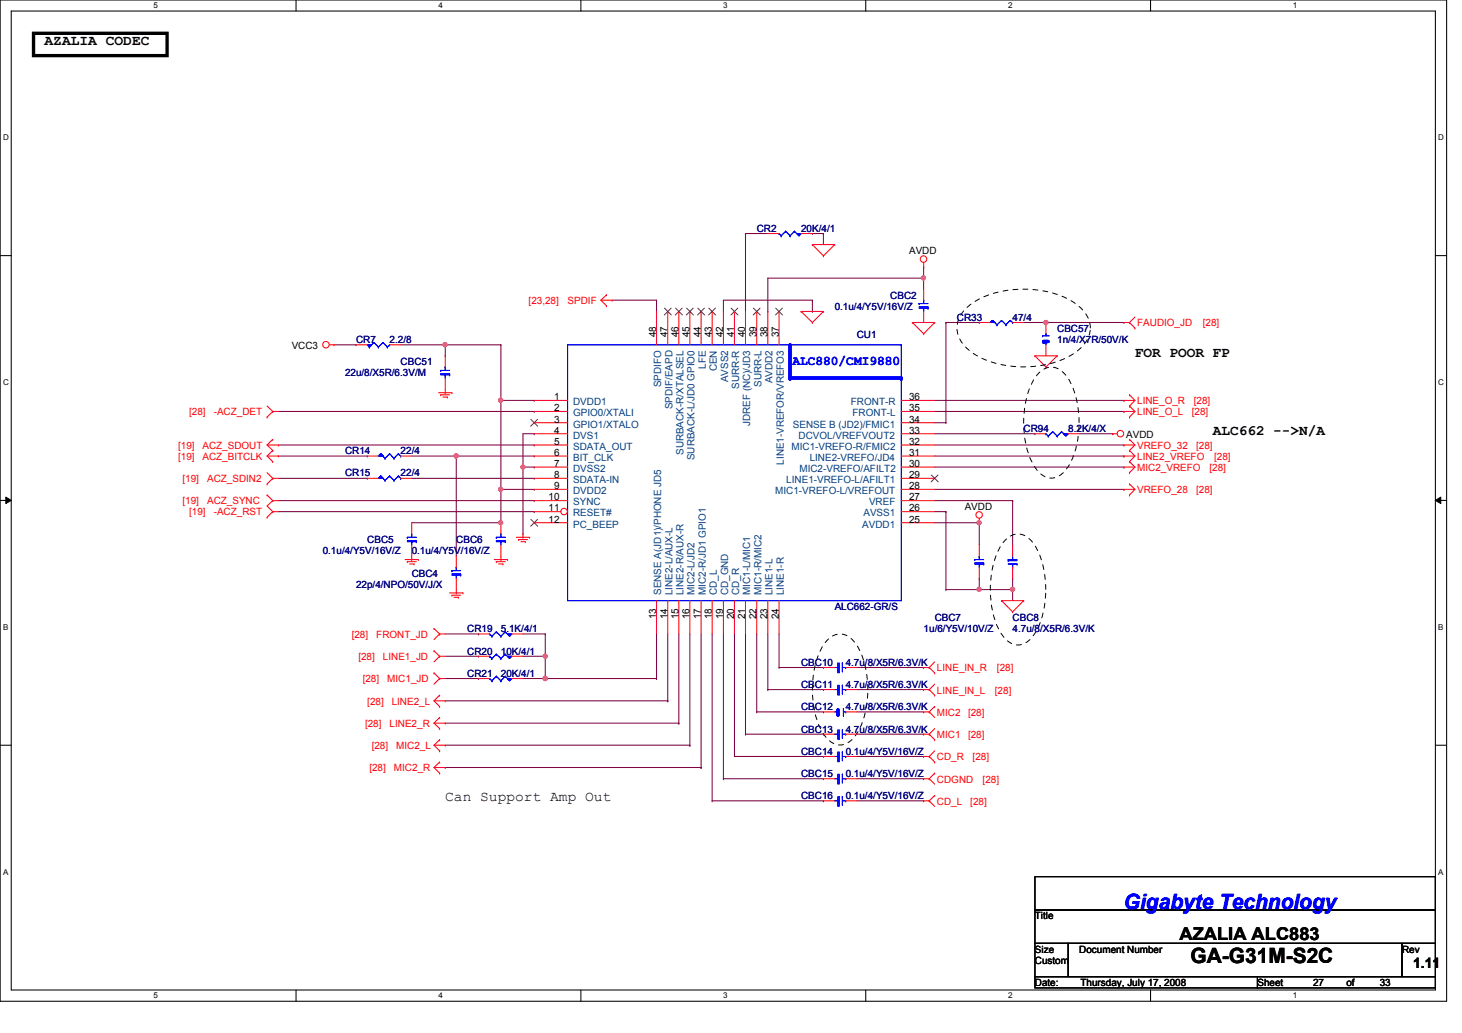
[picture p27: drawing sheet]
<svg xmlns="http://www.w3.org/2000/svg" width="297mm" height="210mm" viewBox="0 0 297 210" stroke-linecap="round" stroke-linejoin="round" font-family="sans-serif">
<defs><g id="words">
<text font-size="4.3" fill="#00f" x="228.3" y="184.8">Gigabyte Technology</text>
<text font-size="4.3" x="241.9" y="195.7">GA-G31M-S2C</text>
<text font-size="3.6" x="239.6" y="190.9">AZALIA ALC883</text>
<g font-size="2.9">
<text x="9.1" y="9.2">AZALIA CODEC</text>
<text x="230.6" y="72.5">FOR POOR FP</text>
<text x="246.4" y="88.3">ALC662 --&gt;N/A</text>
<text x="90.5" y="162.8">Can Support Amp Out</text>
<text x="287.1" y="196.6">1.11</text>
</g>
<text font-size="2.7" fill="#00f" x="161" y="74.2">ALC880/CMI9880</text>
<g font-size="2" fill="#000080">
<text x="153.8" y="47.1">CR2</text>
<text x="162.8" y="47.1">20K/4/1</text>
<text x="169.6" y="62.9">0.1u/4/Y5V/16V/Z</text>
<text x="180.9" y="60.7">CBC2</text>
<text x="194.4" y="65.2">CR33</text>
<text x="205.7" y="65.2">47/4</text>
<text x="72.3" y="69.7">CR7</text>
<text x="79.2" y="69.7">2.2/8</text>
<text x="174.1" y="68.6">CU1</text>
<text x="214.8" y="67.4">CBC57</text>
<text x="214.8" y="69.7">1n/4/X7R/50V/K</text>
<text x="70.1" y="76.5">22u/8/X5R/6.3V/M</text>
<text x="81.4" y="74.2">CBC51</text>
<text x="208" y="87.8">CR94</text>
<text x="217" y="87.8">8.2K/4/X</text>
<text x="70.1" y="92.3">CR14</text>
<text x="81.4" y="92.3">22/4</text>
<text x="70.1" y="96.8">CR15</text>
<text x="81.4" y="96.8">22/4</text>
<text x="65.6" y="112.6">0.1u/4/Y5V/16V/Z</text>
<text x="74.6" y="110.4">CBC5</text>
<text x="83.6" y="112.6">0.1u/4/Y5V/16V/Z</text>
<text x="92.7" y="110.4">CBC6</text>
<text x="72.3" y="119.4">22p/4/NPO/50V/J/X</text>
<text x="83.6" y="117.2">CBC4</text>
<text x="169.6" y="124">ALC662-GR/S</text>
<text x="94.9" y="128.5">CR19</text>
<text x="101.8" y="128.5">5.1K/4/1</text>
<text x="187.7" y="128.5">1u/6/Y5V/10V/Z</text>
<text x="189.9" y="126.2">CBC7</text>
<text x="205.7" y="126.2">CBC8</text>
<text x="205.7" y="128.5">4.7u/8/X5R/6.3V/K</text>
<text x="94.9" y="133">CR20</text>
<text x="94.9" y="137.5">CR21</text>
<text x="101.8" y="133">10K/4/1</text>
<text x="101.8" y="137.5">20K/4/1</text>
<text x="162.8" y="135.3">CBC10</text>
<text x="171.8" y="135.3">4.7u/8/X5R/6.3V/K</text>
<text x="162.8" y="139.8">CBC11</text>
<text x="171.8" y="139.8">4.7u/8/X5R/6.3V/K</text>
<text x="162.8" y="148.8">CBC13</text>
<text x="162.8" y="144.3">CBC12</text>
<text x="171.8" y="148.8">4.7u/8/X5R/6.3V/K</text>
<text x="171.8" y="144.3">4.7u/8/X5R/6.3V/K</text>
<text x="162.8" y="153.3">CBC14</text>
<text x="171.8" y="153.3">0.1u/4/Y5V/16V/Z</text>
<text x="162.8" y="157.9">CBC15</text>
<text x="171.8" y="157.9">0.1u/4/Y5V/16V/Z</text>
<text x="162.8" y="162.4">CBC16</text>
<text x="171.8" y="162.4">0.1u/4/Y5V/16V/Z</text>
</g>
<g font-size="2">
<text x="184.7" y="51.6">AVDD</text>
<text x="59.3" y="70.8">VCC3</text>
<text x="133.3" y="68.5" transform="rotate(-90 133.3 68.5)">48</text>
<text x="135.6" y="68.5" transform="rotate(-90 135.6 68.5)">47</text>
<text x="137.9" y="68.5" transform="rotate(-90 137.9 68.5)">46</text>
<text x="140.1" y="68.5" transform="rotate(-90 140.1 68.5)">45</text>
<text x="142.4" y="68.5" transform="rotate(-90 142.4 68.5)">44</text>
<text x="144.6" y="68.5" transform="rotate(-90 144.6 68.5)">43</text>
<text x="146.9" y="68.5" transform="rotate(-90 146.9 68.5)">42</text>
<text x="149.2" y="68.5" transform="rotate(-90 149.2 68.5)">41</text>
<text x="151.4" y="68.5" transform="rotate(-90 151.4 68.5)">40</text>
<text x="153.7" y="68.5" transform="rotate(-90 153.7 68.5)">39</text>
<text x="156" y="68.5" transform="rotate(-90 156 68.5)">38</text>
<text x="158.2" y="68.5" transform="rotate(-90 158.2 68.5)">37</text>
<text x="112.6" y="81.3">1</text>
<text x="112.6" y="83.6">2</text>
<text x="184.7" y="81.3">36</text>
<text x="184.7" y="83.6">35</text>
<text x="112.6" y="85.9">3</text>
<text x="112.6" y="88.1">4</text>
<text x="184.7" y="85.9">34</text>
<text x="184.7" y="88.1">33</text>
<text x="228.8" y="88.9">AVDD</text>
<text x="112.6" y="90.4">5</text>
<text x="112.6" y="92.6">6</text>
<text x="112.6" y="94.9">7</text>
<text x="184.7" y="90.4">32</text>
<text x="184.7" y="92.6">31</text>
<text x="184.7" y="94.9">30</text>
<text x="111.5" y="101.7">10</text>
<text x="112.6" y="97.2">8</text>
<text x="112.6" y="99.4">9</text>
<text x="184.7" y="97.2">29</text>
<text x="184.7" y="99.4">28</text>
<text x="184.7" y="101.7">27</text>
<text x="111.5" y="103.9">11</text>
<text x="111.5" y="106.2">12</text>
<text x="184.7" y="103.9">26</text>
<text x="184.7" y="106.2">25</text>
<text x="196" y="103.6">AVDD</text>
<text x="133.3" y="125.8" transform="rotate(-90 133.3 125.8)">13</text>
<text x="135.6" y="125.8" transform="rotate(-90 135.6 125.8)">14</text>
<text x="137.9" y="125.8" transform="rotate(-90 137.9 125.8)">15</text>
<text x="140.1" y="125.8" transform="rotate(-90 140.1 125.8)">16</text>
<text x="142.4" y="125.8" transform="rotate(-90 142.4 125.8)">17</text>
<text x="144.6" y="125.8" transform="rotate(-90 144.6 125.8)">18</text>
<text x="146.9" y="125.8" transform="rotate(-90 146.9 125.8)">19</text>
<text x="149.2" y="125.8" transform="rotate(-90 149.2 125.8)">20</text>
<text x="151.4" y="125.8" transform="rotate(-90 151.4 125.8)">21</text>
<text x="153.7" y="125.8" transform="rotate(-90 153.7 125.8)">22</text>
<text x="156" y="125.8" transform="rotate(-90 156 125.8)">23</text>
<text x="158.2" y="125.8" transform="rotate(-90 158.2 125.8)">24</text>
<text x="210.3" y="186.8">Title</text>
<text x="210.3" y="193.6">Size</text>
<text x="210.3" y="195.8">Custom</text>
<text x="219.3" y="193.6">Document Number</text>
<text x="284.9" y="193.6">Rev</text>
<text x="210.3" y="200.4">Date:</text>
<text x="219.5" y="200.4">Thursday, July 17, 2008</text>
<text x="255.5" y="200.4">Sheet</text>
<text x="266.8" y="200.4">27</text>
<text x="273.6" y="200.4">of</text>
<text x="280.3" y="200.4">33</text>
</g>
<g font-size="2" fill="#f00">
<text x="107.4" y="61.8">[23,28]</text>
<text x="115.3" y="61.8">SPDIF</text>
<text x="231.1" y="66.3">FAUDIO_JD</text>
<text x="244.4" y="66.3">[28]</text>
<text x="231.1" y="82.1">LINE_O_R</text>
<text x="242.6" y="82.1">[28]</text>
<text x="38.4" y="84.4">[28]</text>
<text x="43.4" y="84.4">-ACZ_DET</text>
<text x="231.1" y="84.4">LINE_O_L</text>
<text x="242.1" y="84.4">[28]</text>
<text x="36.2" y="91.2">[19]</text>
<text x="36.2" y="93.4">[19]</text>
<text x="41.1" y="91.2">ACZ_SDOUT</text>
<text x="41.1" y="93.4">ACZ_BITCLK</text>
<text x="231.1" y="93.4">LINE2_VREFO</text>
<text x="231.1" y="95.7">MIC2_VREFO</text>
<text x="231.1" y="91.2">VREFO_32</text>
<text x="243" y="91.2">[28]</text>
<text x="245.7" y="95.7">[28]</text>
<text x="246.7" y="93.4">[28]</text>
<text x="37.1" y="98">[19]</text>
<text x="42.1" y="98">ACZ_SDIN2</text>
<text x="231.1" y="100.2">VREFO_28</text>
<text x="243" y="100.2">[28]</text>
<text x="37.1" y="102.5">[19]</text>
<text x="38.4" y="104.7">[19]</text>
<text x="42.1" y="102.5">ACZ_SYNC</text>
<text x="43.4" y="104.7">-ACZ_RST</text>
<text x="71.5" y="129.6">[28]</text>
<text x="76.4" y="129.6">FRONT_JD</text>
<text x="72.8" y="134.2">[28]</text>
<text x="77.8" y="134.2">LINE1_JD</text>
<text x="190.4" y="136.4">LINE_IN_R</text>
<text x="202.6" y="136.4">[28]</text>
<text x="73.7" y="138.6">[28]</text>
<text x="74.6" y="143.2">[28]</text>
<text x="78.7" y="138.6">MIC1_JD</text>
<text x="79.6" y="143.2">LINE2_L</text>
<text x="190.4" y="140.9">LINE_IN_L</text>
<text x="202.1" y="140.9">[28]</text>
<text x="74.2" y="147.7">[28]</text>
<text x="79.2" y="147.7">LINE2_R</text>
<text x="190.4" y="145.5">MIC2</text>
<text x="190.4" y="149.9">MIC1</text>
<text x="196.7" y="145.5">[28]</text>
<text x="196.7" y="149.9">[28]</text>
<text x="75.5" y="152.2">[28]</text>
<text x="80.5" y="152.2">MIC2_L</text>
<text x="190.4" y="154.5">CD_R</text>
<text x="197.6" y="154.5">[28]</text>
<text x="75.1" y="156.8">[28]</text>
<text x="80" y="156.8">MIC2_R</text>
<text x="190.4" y="159">CDGND</text>
<text x="199.6" y="159">[28]</text>
<text x="190.4" y="163.5">CD_L</text>
<text x="197.1" y="163.5">[28]</text>
</g>
<g font-size="2" fill="#004080">
<text x="143.4" y="74.9" transform="rotate(-90 143.4 74.9)">LFE</text>
<text x="145.7" y="75.4" transform="rotate(-90 145.7 75.4)">CEN</text>
<text x="148" y="77.7" transform="rotate(-90 148 77.7)">AVSS2</text>
<text x="157" y="77.9" transform="rotate(-90 157 77.9)">AVDD2</text>
<text x="116.5" y="82.3">DVDD1</text>
<text x="134.4" y="78.7" transform="rotate(-90 134.4 78.7)">SPDIFO</text>
<text x="136.6" y="83.2" transform="rotate(-90 136.6 83.2)">SPDIF/EAPD</text>
<text x="150.2" y="79" transform="rotate(-90 150.2 79)">SURR-R</text>
<text x="154.7" y="78.7" transform="rotate(-90 154.7 78.7)">SURR-L</text>
<text x="172.9" y="82.3">FRONT-R</text>
<text x="116.5" y="84.6">GPIO0/XTALI</text>
<text x="116.5" y="86.9">GPIO1/XTALO</text>
<text x="116.5" y="89.1">DVS1</text>
<text x="152.4" y="86.6" transform="rotate(-90 152.4 86.6)">JDREF (NC)/JD3</text>
<text x="161.1" y="86.9">SENSE B (JD2)/FMIC1</text>
<text x="162.3" y="89.1">DCVOL/VREFVOUT2</text>
<text x="173.2" y="84.6">FRONT-L</text>
<text x="116.5" y="91.4">SDATA_OUT</text>
<text x="116.5" y="93.6">BIT_CLK</text>
<text x="116.5" y="95.9">DVSS2</text>
<text x="138.9" y="92.5" transform="rotate(-90 138.9 92.5)">SURBACK-R/XTALSEL</text>
<text x="141.1" y="93.5" transform="rotate(-90 141.1 93.5)">SURBACK-L/JD0 GPIO0</text>
<text x="159.3" y="94.4" transform="rotate(-90 159.3 94.4)">LINE1-VREFOR/VREFO3</text>
<text x="160.8" y="91.4">MIC1-VREFO-R/FMIC2</text>
<text x="162.4" y="95.9">MIC2-VREFO/AFILT2</text>
<text x="164.5" y="93.6">LINE2-VREFO/JD4</text>
<text x="116.5" y="98.2">SDATA-IN</text>
<text x="116.5" y="100.4">DVDD2</text>
<text x="157.5" y="100.4">MIC1-VREFO-L/VREFOUT</text>
<text x="159.8" y="98.2">LINE1-VREFO-L/AFILT1</text>
<text x="116.5" y="102.7">SYNC</text>
<text x="116.5" y="104.9">RESET#</text>
<text x="116.5" y="107.2">PC_BEEP</text>
<text x="175.2" y="107.2">AVDD1</text>
<text x="175.4" y="104.9">AVSS1</text>
<text x="176.6" y="102.7">VREF</text>
<text x="134.4" y="120.9" transform="rotate(-90 134.4 120.9)">SENSE A(JD1)/PHONE JD5</text>
<text x="136.6" y="120.9" transform="rotate(-90 136.6 120.9)">LINE2-L/AUX-L</text>
<text x="138.9" y="120.9" transform="rotate(-90 138.9 120.9)">LINE2-R/AUX-R</text>
<text x="141.1" y="120.9" transform="rotate(-90 141.1 120.9)">MIC2-L/JD2</text>
<text x="143.4" y="120.9" transform="rotate(-90 143.4 120.9)">MIC2-R/JD1 GPIO1</text>
<text x="145.7" y="120.9" transform="rotate(-90 145.7 120.9)">CD_L</text>
<text x="148" y="120.9" transform="rotate(-90 148 120.9)">CD_GND</text>
<text x="150.2" y="120.9" transform="rotate(-90 150.2 120.9)">CD_R</text>
<text x="152.4" y="120.9" transform="rotate(-90 152.4 120.9)">MIC1-L/MIC1</text>
<text x="154.7" y="120.9" transform="rotate(-90 154.7 120.9)">MIC1-R/MIC2</text>
<text x="157" y="120.9" transform="rotate(-90 157 120.9)">LINE1-L</text>
<text x="159.3" y="120.9" transform="rotate(-90 159.3 120.9)">LINE1-R</text>
</g>
<g font-size="1.6">
<text x="31.2" y="1.7">5</text>
<text x="89.1" y="1.7">4</text>
<text x="146.9" y="1.7">3</text>
<text x="204.8" y="1.7">2</text>
<text x="262.7" y="1.7">1</text>
<text x=".6" y="28.5">D</text>
<text x="292.2" y="28.5">D</text>
<text x=".6" y="78.2">C</text>
<text x="292.2" y="78.2">C</text>
<text x=".6" y="128">B</text>
<text x="292.2" y="128">B</text>
<text x=".6" y="177.7">A</text>
<text x="292.2" y="177.7">A</text>
<text x="31.2" y="202.9">5</text>
<text x="89.1" y="202.9">4</text>
<text x="146.9" y="202.9">3</text>
<text x="204.8" y="202.9">2</text>
<text x="262.7" y="202.9">1</text>
</g>
</g></defs>
<path d="M0 0h293.9v203.5h-293.9zM2.3 2.2h289.3v199h-289.3z" fill="none" stroke="#000" stroke-width=".21"/>
<g fill="#fff">
<path d="M31.2 .3h.9v1.8h-.9z"/>
<path d="M31.2 201.4h.9v1.8h-.9z"/>
</g>
<path d="M60.2 0v2.2M60.2 201.2v2.2" fill="none" stroke="#000" stroke-width=".21"/>
<g fill="#fff">
<path d="M89.1 .3h.9v1.8h-.9z"/>
<path d="M89.1 201.4h.9v1.8h-.9z"/>
</g>
<path d="M118 0v2.2M118 201.2v2.2" fill="none" stroke="#000" stroke-width=".21"/>
<g fill="#fff">
<path d="M146.9 .3h.9v1.8h-.9z"/>
<path d="M146.9 201.4h.9v1.8h-.9z"/>
</g>
<path d="M175.9 0v2.2M175.9 201.2v2.2" fill="none" stroke="#000" stroke-width=".21"/>
<g fill="#fff">
<path d="M204.8 .3h.9v1.8h-.9z"/>
<path d="M204.8 201.4h.9v1.8h-.9z"/>
</g>
<path d="M233.8 0v2.2M233.8 201.2v2.2" fill="none" stroke="#000" stroke-width=".21"/>
<g fill="#fff">
<path d="M262.7 .3h.9v1.8h-.9z"/>
<path d="M262.7 201.4h.9v1.8h-.9z"/>
<path d="M.6 27.1h1.2v1.8h-1.2z"/>
<path d="M292.2 27.1h1.2v1.8h-1.2z"/>
<path d="M.6 76.8h1.2v1.8h-1.2z"/>
<path d="M292.2 76.8h1.2v1.8h-1.2z"/>
</g>
<path d="M0 51.9h2.3M291.6 51.9h2.3" fill="none" stroke="#000" stroke-width=".21"/>
<g fill="#fff">
<path d="M.6 126.5h1.1v1.9h-1.1z"/>
<path d="M292.2 126.5h1.1v1.9h-1.1z"/>
</g>
<path d="M0 101.7h2.3M291.6 101.7h2.3" fill="none" stroke="#000" stroke-width=".21"/>
<path d="M1.2 101l1.1 .7-1.1 .6zM291.6 101.7l1.1-.7v1.3z" fill="#000"/>
<path d="M1.2 101l1.1 .7-1.1 .6zM291.6 101.7l1.1-.7v1.3z" fill="none" stroke="#000" stroke-width=".2"/>
<g fill="#fff">
<path d="M.6 176.3h1.1v1.8h-1.1z"/>
<path d="M292.2 176.3h1.1v1.8h-1.1z"/>
</g>
<path d="M0 151.4h2.3M291.6 151.4h2.3" fill="none" stroke="#000" stroke-width=".21"/>
<path d="M192.2 65.5h.1M192.2 65.5v20.4M101.8 99.4h6.7M108.5 99.4h.1M199 117.5h.1M199 117.5v2.3M140.2 128.8v22.6M144.7 128.8v33.9M153.8 128.8v15.9M140.2 151.4h.1M153.8 144.7h.1M144.7 162.7h.1" fill="none" stroke="#800040" stroke-width=".21"/>
<circle cx="198.9" cy="119.8" r=".43" fill="#f0f"/>
<circle cx="198.9" cy="119.8" r=".43" fill="none" stroke="#f0f" stroke-width=".21"/>
<path d="M187.7 56.5h.1M187.7 56.5v2.3" fill="none" stroke="#800040" stroke-width=".21"/>
<circle cx="187.6" cy="56.5" r=".43" fill="#f0f"/>
<circle cx="187.6" cy="56.5" r=".43" fill="none" stroke="#f0f" stroke-width=".21"/>
<path d="M101.8 99.4v6.8M189.9 94.9h38.4M189.9 90.4h38.4M228.3 94.9h.1M228.3 90.4h.1M101.8 106.2h.1M192.2 119.8h.1M192.2 104v15.8M205.7 117.5h.1M205.7 117.5v2.3" fill="none" stroke="#800040" stroke-width=".21"/>
<circle cx="101.7" cy="99.4" r=".43" fill="#f0f"/>
<circle cx="101.7" cy="99.4" r=".43" fill="none" stroke="#f0f" stroke-width=".21"/>
<circle cx="101.7" cy="106.2" r=".43" fill="#f0f"/>
<circle cx="101.7" cy="106.2" r=".43" fill="none" stroke="#f0f" stroke-width=".21"/>
<g fill="none" stroke="#800040" stroke-width=".21">
<path d="M156 56.5v6.8M67.9 70.1h4.4M72.3 70.1h.1M147 61h18.1M156 63.3h.1M165.1 61h.1M56.6 97.2h18M74.6 97.2h.1M189.9 81.4h38.4M228.3 81.4h.1M205.7 119.8h.1M205.7 119.8v2.2"/>
<path d="M158.3 135.6h9M167.3 135.6h.1M151.5 149.2h15.8M167.3 149.2h.1"/>
</g>
<circle cx="205.7" cy="119.8" r=".44" fill="#f0f"/>
<circle cx="205.7" cy="119.8" r=".44" fill="none" stroke="#f0f" stroke-width=".21"/>
<g fill="none" stroke="#800040" stroke-width=".21">
<path d="M151.5 47.5h.1M151.5 47.5h4.5M156 56.5h31.7M165.1 47.5h.1M165.1 47.5h2.2M187.7 56.5h.1M133.4 63.3h.1M133.4 61v2.3M189.9 92.7h38.4M189.9 83.6h38.4M189.9 85.9h2.3M192.2 85.9h.1"/>
<path d="M228.3 92.7h.1M228.3 83.6h.1M189.9 101.7h15.8M189.9 104h2.3M192.2 104h.1M192.2 119.8h6.8M199 119.8h.1M205.7 101.7h.1M205.7 101.7v9M110.8 137.9h22.6M133.4 137.9h.1M133.4 128.8v9.1"/>
<path d="M137.9 128.8v18.1M147 128.8v29.4M90.5 142.4h45.2M135.7 142.4h.1M137.9 146.9h.1M147 158.2h.1M174.1 153.7h13.6M174.1 158.2h13.6M187.7 153.7h.1M187.7 158.2h.1M144.7 162.7h22.6M167.3 162.7h.1"/>
<path d="M174.1 162.7h13.6M187.7 162.7h.1"/>
</g>
<circle cx="110.8" cy="137.9" r=".44" fill="#f0f"/>
<circle cx="110.8" cy="137.9" r=".44" fill="none" stroke="#f0f" stroke-width=".21"/>
<g fill="none" stroke="#800040" stroke-width=".21">
<path d="M187.7 54.2h.1M187.7 54.2v2.3M83.6 97.2h24.9M108.5 97.2h.1M56.6 101.7h51.9M83.6 106.2h18.2M101.8 106.2h.1M108.5 101.7h.1M199 119.8h.1M199 106.2h.1M199 119.8h6.7M199 106.2v4.5"/>
<path d="M135.7 128.8v13.6M142.4 128.8v27.2M158.3 135.6h.1M158.3 128.8v6.8M174.1 135.6h13.6M187.7 135.6h.1M90.5 156h51.9M135.7 142.4h.1M142.4 156h.1M156 140.1h11.3M167.3 140.1h.1M174.1 149.2h13.6"/>
<path d="M187.7 149.2h.1"/>
</g>
<circle cx="198.9" cy="106.2" r=".43" fill="#f0f"/>
<circle cx="198.9" cy="106.2" r=".43" fill="none" stroke="#f0f" stroke-width=".21"/>
<g fill="none" stroke="#800040" stroke-width=".21">
<path d="M81.4 70.1h9.1M90.5 70.1h.1M124.4 61h9M133.4 61h.1M147 63.3h.1M147 61v2.3M165.1 63.3h.1M165.1 61v2.3M56.6 90.4h51.9M83.6 92.7h9.1M92.7 92.7h.1M108.5 90.4h.1"/>
<path d="M56.6 104h51.9M108.5 104h.1M90.5 137.9h6.7M97.2 137.9h.1M106.3 133.3h4.5M110.8 133.3h.1M149.2 128.8h.1M149.2 128.8v24.9M151.5 128.8v20.4M156 128.8v11.3M90.5 151.4h49.7M140.2 151.4h.1"/>
<path d="M151.5 149.2h.1M153.8 144.7h13.5M156 140.1h.1M167.3 144.7h.1"/>
</g>
<circle cx="110.8" cy="133.3" r=".43" fill="#f0f"/>
<circle cx="110.8" cy="133.3" r=".43" fill="none" stroke="#f0f" stroke-width=".21"/>
<g fill="none" stroke="#800040" stroke-width=".21">
<path d="M167.3 47.5h.1M167.3 47.5v2.2M106.3 94.9h.1M106.3 94.9h2.2M108.5 88.1h.1M108.5 94.9h.1M108.5 88.1h-2.2v20.4M189.9 99.4h38.4M228.3 99.4h.1M106.3 108.5h.1M189.9 106.2h9.1M199 106.2h.1"/>
<path d="M90.5 128.8h6.7M90.5 133.3h6.7M97.2 128.8h.1M97.2 133.3h.1M106.3 128.8h4.5M106.3 137.9h4.5M110.8 128.8h.1M110.8 133.3h.1M110.8 137.9h.1M110.8 128.8v4.5M90.5 146.9h47.4M137.9 146.9h.1"/>
<path d="M147 158.2h20.3M149.2 153.7h18.1M167.3 153.7h.1M167.3 158.2h.1M174.1 140.1h13.6M174.1 144.7h13.6M187.7 140.1h.1M187.7 144.7h.1"/>
</g>
<circle cx="106.2" cy="94.9" r=".43" fill="#f0f"/>
<circle cx="106.2" cy="94.9" r=".43" fill="none" stroke="#f0f" stroke-width=".21"/>
<g fill="none" stroke="#800040" stroke-width=".21">
<path d="M151.5 47.5h.1M151.5 47.5v15.8M101.8 70.1v11.3M56.6 83.6h51.9M56.6 92.7h18M74.6 92.7h.1M101.8 81.4h.1M101.8 81.4h6.7M108.5 83.6h.1M108.5 81.4h.1M189.9 88.1h20.4M210.3 88.1h.1"/>
<path d="M219.3 88.1h6.8M226.1 88.1h.1"/>
</g>
<circle cx="101.7" cy="81.3" r=".44" fill="#f0f"/>
<circle cx="101.7" cy="81.3" r=".44" fill="none" stroke="#f0f" stroke-width=".21"/>
<path d="M101.8 99.4h.1M101.8 81.4v18" fill="none" stroke="#800040" stroke-width=".21"/>
<circle cx="101.7" cy="99.4" r=".43" fill="#f0f"/>
<circle cx="101.7" cy="99.4" r=".43" fill="none" stroke="#f0f" stroke-width=".21"/>
<path d="M90.5 72.3h.1M90.5 70.1v2.2" fill="none" stroke="#800040" stroke-width=".21"/>
<circle cx="90.4" cy="70" r=".44" fill="#f0f"/>
<circle cx="90.4" cy="70" r=".44" fill="none" stroke="#f0f" stroke-width=".21"/>
<path d="M90.5 70.1h11.3M101.8 70.1h.1M110.8 133.3h.1M110.8 133.3v4.6" fill="none" stroke="#800040" stroke-width=".21"/>
<circle cx="110.8" cy="137.9" r=".44" fill="#f0f"/>
<circle cx="110.8" cy="137.9" r=".44" fill="none" stroke="#f0f" stroke-width=".21"/>
<path d="M192.2 65.5h6.8M199 65.5h.1M208 65.5h4.5M212.5 65.5h.1" fill="none" stroke="#800040" stroke-width=".21"/>
<circle cx="212.5" cy="65.5" r=".43" fill="#f0f"/>
<circle cx="212.5" cy="65.5" r=".43" fill="none" stroke="#f0f" stroke-width=".21"/>
<path d="M212.5 65.5h15.8M228.3 65.5h.1M92.7 92.7h.1M92.7 92.7v20.3" fill="none" stroke="#800040" stroke-width=".21"/>
<circle cx="92.7" cy="92.6" r=".45" fill="#f0f"/>
<circle cx="92.7" cy="92.6" r=".45" fill="none" stroke="#f0f" stroke-width=".21"/>
<path d="M92.7 92.7h15.8M108.5 92.7h.1" fill="none" stroke="#800040" stroke-width=".21"/>
<g fill="none" stroke="#f00" stroke-width=".21">
<path d="M123.2 59.9h.1M123.2 59.9l-1.1 1.1M165.1 49.7h.1M165.1 49.7h4.5M165.1 49.7l2.2 2.3M167.3 52h.1M169.6 49.7h.1M169.6 49.7l-2.3 2.3M187.7 54.2h.1M187.7 53.3v.9M66.9 70.1h1M67.9 70.1h.1"/>
<path d="M89.1 79.8h2.7M90.5 79.8h.1M90.5 79.1v.7M91.8 79.8h.1M122.1 61h2.3M122.1 61l1.1 1.1M123.2 62.1h.1M124.4 61h.1M162.8 63.3h.1M162.8 63.3h4.5M162.8 63.3l2.3 2.2M165.1 65.5h.1"/>
<path d="M167.3 63.3h.1M167.3 63.3l-2.2 2.2M185.4 65.5h.1M185.4 65.5h4.5M185.4 65.5l2.3 2.3M187.7 67.8h.1M189.9 65.5h.1M189.9 65.5l-2.2 2.3M210.3 72.3h.1M210.3 72.3h4.5M210.3 72.3l2.2 2.3M212.5 74.6h.1"/>
<path d="M214.8 72.3h.1M214.8 72.3l-2.3 2.3M228.3 65.5h1.2M229.5 65.5h.1M229.5 65.5l1.1 1.2M230.6 66.7h.1M230.6 64.4l-1.1 1.1M54.3 98.3h.1M54.3 84.8h.1M54.3 90.4h2.3M54.3 90.4l1.1 1.1M54.3 92.7h2.3"/>
<path d="M54.3 92.7l1.1 1.1M54.3 96.1l1.1 1.1M54.3 82.5l1.1 1.1M55.4 91.5h.1M55.4 89.3h.1M55.4 93.8h.1M55.4 97.2h.1M55.4 83.6h.1M55.4 89.3l-1.1 1.1M55.4 83.6h1.2M55.4 91.5l-1.1 1.2M55.4 97.2h1.2"/>
<path d="M55.4 97.2l-1.1 1.1M55.4 83.6l-1.1 1.2M56.6 90.4h.1M56.6 92.7h.1M89.5 80.2h.1M89.5 80.2h1.9M90 80.7h.9M90.9 80.7h.1M226.1 88.1h.1M226.1 88.1h.9M228.3 92.7h.1M228.3 83.6h.1"/>
<path d="M228.3 94.9h.1M228.3 90.4h.1M228.3 81.4h.1M228.3 99.4h.1M228.3 90.4h2.3M228.3 92.7h2.3M228.3 83.6h2.3M228.3 94.9h2.3M228.3 81.4h2.3M228.3 99.4h2.3M229.5 91.5h.1M229.5 93.8h.1"/>
<path d="M229.5 82.5h.1M229.5 84.8h.1M229.5 96.1h.1M229.5 89.3h.1M229.5 80.2h.1M229.5 98.3h.1M229.5 91.5l1.1 1.2M229.5 82.5l1.1 1.1M229.5 93.8l1.1 1.1M229.5 89.3l1.1 1.1M229.5 80.2l1.1 1.2M229.5 98.3l1.1 1.1"/>
<path d="M230.6 92.7l-1.1 1.1M230.6 83.6l-1.1 1.2M230.6 94.9l-1.1 1.2M230.6 90.4l-1.1 1.1M230.6 81.4l-1.1 1.1M230.6 99.4l-1.1 1.2M54.3 100.6h.1M54.3 105.1h.1M54.3 100.6l1.1 1.1M55.4 101.7h.1M55.4 104h.1M55.4 101.7h1.2"/>
<path d="M55.4 101.7l-1.1 1.1 1.1 1.2M55.4 104h1.2M55.4 104l-1.1 1.1M82.3 113.7h2.7M82.8 114.1h.1M82.8 114.1h1.8M83.2 114.6h.9M83.6 113.7h.1M83.6 113v.7M84.1 114.6h.1M85 113.7h.1M92.7 119.8v.7"/>
<path d="M100.4 113.7h2.7M100.8 114.1h.1M100.8 114.1h1.9M101.3 114.6h.9M101.8 113.7h.1M101.8 113v.7M102.2 114.6h.1M103.1 113.7h.1M104.9 109.2h2.7M105.4 109.6h.1M105.4 109.6h1.8M105.8 110.1h.9"/>
<path d="M106.3 109.2h.1M106.3 108.5v.7M106.7 110.1h.1M107.6 109.2h.1M199 106.2h.1M199 105.3v.9M229.5 100.6h.1M88.2 136.7h.1M88.2 132.2h.1M88.2 127.7h.1M88.2 136.7l1.1 1.2M88.2 132.2l1.1 1.1"/>
<path d="M88.2 127.7l1.1 1.1M89.3 137.9h.1M89.3 133.3h.1M89.3 128.8h.1M89.3 137.9h1.2M89.3 137.9l-1.1 1.1M89.3 133.3h1.2M89.3 133.3l-1.1 1.2M89.3 128.8h1.2M89.3 128.8l-1.1 1.2M91.4 120.5h2.7M91.8 120.9h.1"/>
<path d="M91.8 120.9h1.8M92.2 121.4h1M92.7 120.5h.1M93.2 121.4h.1M94.1 120.5h.1M187.7 135.6h1.1M188.8 135.6h.1M188.8 135.6l1.1 1.1M189.9 136.7h.1M189.9 134.5l-1.1 1.1M189.9 139l-1.1 1.1M203.5 122h.1"/>
<path d="M203.5 122h4.5M203.5 122l2.2 2.3M205.7 124.3h.1M208 122h.1M208 122l-2.3 2.3M88.2 151.4h2.3M88.2 151.4l1.1 1.2M88.2 146.9h2.3M88.2 146.9l1.1 1.1M88.2 142.4h2.3M88.2 142.4l1.1 1.2M88.2 156h2.3"/>
<path d="M88.2 156l1.1 1.1M89.3 152.6h.1M89.3 150.3h.1M89.3 148h.1M89.3 145.8h.1M89.3 143.6h.1M89.3 141.3h.1M89.3 157.1h.1M89.3 154.9h.1M89.3 141.3l-1.1 1.1M89.3 150.3l-1.1 1.1M89.3 145.8l-1.1 1.1"/>
<path d="M89.3 154.9l-1.1 1.1M90.5 151.4h.1M90.5 146.9h.1M90.5 142.4h.1M90.5 156h.1M187.7 144.7h1.1M187.7 149.2h1.1M187.7 140.1h1.1M187.7 153.7h1.1M187.7 158.2h1.1M188.8 144.7h.1M188.8 149.2h.1"/>
<path d="M188.8 140.1h.1M188.8 153.7h.1M188.8 158.2h.1M188.8 144.7l1.1 1.1M188.8 149.2l1.1 1.1M188.8 140.1l1.1 1.2M188.8 153.7l1.1 1.2M188.8 158.2l1.1 1.1M189.9 143.6h.1M189.9 150.3h.1M189.9 141.3h.1M189.9 154.9h.1"/>
<path d="M189.9 157.1h.1M189.9 143.6l-1.1 1.1M189.9 148l-1.1 1.2M189.9 152.6l-1.1 1.1M189.9 157.1l-1.1 1.1M187.7 162.7h1.1M188.8 162.7h.1M188.8 162.7l1.1 1.2M189.9 161.6h.1M189.9 161.6l-1.1 1.1"/>
<circle cx="187.6" cy="52.6" r=".66"/>
<circle cx="66.2" cy="70" r=".66"/>
<circle cx="227.6" cy="88.1" r=".66"/>
<circle cx="198.9" cy="104.6" r=".66"/>
</g>
<path d="M210.3 178.1h81.3v6.8h-81.3zM210.3 184.9h81.3v6.8h-81.3zM210.3 191.7h6.7v6.8h-6.7zM210.3 198.5h45.2v2.2h-45.2zM217 191.7h67.9v6.8h-67.9zM255.5 198.5h36.1v2.2h-36.1zM284.9 191.7h6.7v6.8h-6.7z" fill="none" stroke="#000" stroke-width=".21"/>
<path d="M6.8 6.8h27.1v4.5h-27.1z" fill="none" stroke="#000" stroke-width=".68"/>
<path d="M196.5 62.4a18.2 18.2 0 0 1 13.1-3.6 15.8 15.8 0 0 1 10.5 4.4 5.2 5.2 0 0 1-.7 7.7 18.5 18.5 0 0 1-14.5 3.4 14.5 14.5 0 0 1-9.1-4.2 5.2 5.2 0 0 1 .7-7.7zM211.4 75.5a3.3 3.3 0 0 1 5 .6 16.2 16.2 0 0 1 2.8 11.3 13.3 13.3 0 0 1-3.4 8.9 3.3 3.3 0 0 1-5-.7 16.4 16.4 0 0 1-2.8-11.3 13.1 13.1 0 0 1 3.4-8.8zM204.6 109.4a3.3 3.3 0 0 1 5.1 .6 16.2 16.2 0 0 1 2.7 11.3 13.3 13.3 0 0 1-3.4 8.9 3.3 3.3 0 0 1-5-.7 16.4 16.4 0 0 1-2.7-11.3 13.1 13.1 0 0 1 3.3-8.8zM168.5 129.7a3.3 3.3 0 0 1 5 .7 16.2 16.2 0 0 1 2.8 11.2 13.3 13.3 0 0 1-3.4 8.9 3.3 3.3 0 0 1-5.1-.7 16.4 16.4 0 0 1-2.7-11.2 13.1 13.1 0 0 1 3.4-8.9z" fill="none" stroke="#000" stroke-width=".2" stroke-dasharray="1 1 1 1 1 1 1 1"/>
<path d="M77.3 96.7h.1M77.3 96.7l-.4 .5M77.3 96.7l.9 .9M78.2 97.6h.1M79.2 96.7h.1M79.2 96.7l-1 .9M79.2 96.7l.8 .9M80 97.6h.1M80.9 96.7h.1M80.9 96.7l-.9 .9M80.9 96.7l.5 .5M81.4 97.2h.1" fill="none" stroke="#00f" stroke-width=".21"/>
<path d="M76.9 97.2l.4-.5 .5 .5-.5-.5 .5 .5z" fill-rule="evenodd" fill="#00f"/>
<g fill="none" stroke="#00f" stroke-width=".21">
<path d="M76.9 97.2l.4-.5 .5 .5-.5-.5 .5 .5zM77.3 96.7h.1M77.3 96.7l-.4 .5M77.3 96.7l.9 .9M78.2 97.6h.1M79.2 96.7h.1M79.2 96.7l-1 .9M79.2 96.7l.8 .9M80 97.6h.1M80.9 96.7h.1M80.9 96.7l-.9 .9M80.9 96.7l.5 .5"/>
<path d="M81.4 97.2h.1"/>
</g>
<path d="M76.9 97.2l.4-.5 .5 .5-.5-.5 .5 .5z" fill-rule="evenodd" fill="#00f"/>
<g fill="none" stroke="#00f" stroke-width=".21">
<path d="M74.6 70.1l.5 .4M75.1 70.5h.1M76 69.6h.1M76 69.6l-.9 .9M76 69.6l.9 .9M76.9 70.5h.1M77.8 69.6h.1M77.8 69.6l-.9 .9M77.8 69.6l.9 .9M78.7 70.5h.1M79.2 70.1h.1M79.2 70.1l-.5 .4"/>
<path d="M76.9 97.2l.4-.5 .5 .5-.5-.5 .5 .5zM100.8 109.2h.1M100.8 110.1h1.9M100.8 109.2h1.9M100.8 109.9h1.9M101.8 110.1h.1M101.8 108.5h.1M101.8 108.5v.7M101.8 110.1v.6M102.7 110.1h.1M102.7 109.9h.1"/>
</g>
<path d="M74.6 97.2h2.3M81.4 97.2h2.2M101.8 106.2v2.3M101.8 110.7v2.3" fill="none" stroke="#f00" stroke-width=".21"/>
<path d="M74.6 70.1h.9l-.4 .4 .4-.4-.4 .4z" fill-rule="evenodd" fill="#00f"/>
<g fill="none" stroke="#00f" stroke-width=".21">
<path d="M74.6 70.1h.9l-.4 .4 .4-.4-.4 .4zM74.6 70.1l.5 .4M75.1 70.5h.1M76 69.6h.1M76 69.6l-.9 .9M76 69.6l.9 .9M76.9 70.5h.1M77.8 69.6h.1M77.8 69.6l-.9 .9M77.8 69.6l.9 .9M78.7 70.5h.1M79.2 70.1h.1"/>
<path d="M79.2 70.1l-.5 .4"/>
</g>
<path d="M74.6 70.1h.9l-.4 .4 .4-.4-.4 .4z" fill-rule="evenodd" fill="#00f"/>
<g fill="none" stroke="#00f" stroke-width=".21">
<path d="M74.6 70.1h.9l-.4 .4 .4-.4-.4 .4zM186.7 61.7h.1M186.7 62.6h1.8M186.7 61.7h1.8M186.7 62.4h1.8M187.7 62.6h.1M187.7 61h.1M187.7 61v.7M187.7 62.6v.7M188.5 62.6h.1M188.5 62.4h.1M99.5 133.3h.1"/>
<path d="M99.5 133.3l.4 .5M99.9 133.8h.1M100.8 132.9h.1M100.8 132.9l1 .9M100.8 132.9l-.9 .9M101.8 133.8h.1M102.7 132.9l-.9 .9M169.6 135.6h.7M170.3 135.6h.1M170.3 136.5h.1M170.3 134.7v1.8M170.5 136.5h.1"/>
<path d="M170.5 134.7v1.8M171.1 134.7h.1M171.1 135.6h.7M171.1 134.7v1.8M171.8 135.6h.1M169.6 153.7h.7M170.3 153.7h.1M170.3 154.6h.1M170.3 152.8v1.8M170.5 154.6h.1M170.5 152.8v1.8M171.1 152.8h.1"/>
<path d="M171.1 152.8v1.8M171.1 153.7h.7M171.8 153.7h.1M169.6 162.7h.7M170.3 162.7h.1M170.3 163.7h.1M170.3 161.8v1.9M170.5 163.7h.1M170.5 161.8v1.9M171.1 161.8h.1M171.1 161.8v1.9M171.1 162.7h.7"/>
<path d="M171.8 162.7h.1"/>
</g>
<path d="M187.7 58.8v2.2M72.3 70.1h2.3M79.2 70.1h2.2M187.7 63.3v2.2M167.3 135.6h2.3M171.8 135.6h2.3M167.3 153.7h2.3M171.8 153.7h2.3M167.3 162.7h2.3M171.8 162.7h2.3" fill="none" stroke="#f00" stroke-width=".21"/>
<path d="M103.1 133.3h.9l-.5 .5z" fill-rule="evenodd" fill="#00f"/>
<path d="M99.5 133.3h.1M99.5 133.3l.4 .5M99.9 133.8h.1M100.8 132.9h.1M100.8 132.9l1 .9M100.8 132.9l-.9 .9M101.8 133.8h.1M102.7 132.9h.1M102.7 132.9l.8 .9M102.7 132.9l-.9 .9M103.1 133.3h.9l-.5 .5z" fill="none" stroke="#00f" stroke-width=".21"/>
<path d="M103.1 133.3h.9l-.5 .5z" fill-rule="evenodd" fill="#00f"/>
<g fill="none" stroke="#00f" stroke-width=".21">
<path d="M212.5 88.1h.1M212.5 88.1l.5 .5M213 88.6h.1M213.9 87.7h.1M213.9 87.7l.9 .9M213.9 87.7l-.9 .9M214.8 88.6h.1M215.7 87.7l-.9 .9M82.8 109.2h.1M82.8 110.1h1.8M82.8 109.2h1.8M82.8 109.9h1.8"/>
<path d="M83.6 110.1h.1M83.6 108.5h.1M83.6 108.5v.7M83.6 110.1v.6M84.6 110.1h.1M84.6 109.9h.1M91.8 116h.1M91.8 116.8h1.8M91.8 116h1.8M91.8 116.6h1.8M92.7 116.8h.1M92.7 115.3h.1"/>
<path d="M92.7 115.3v.7M92.7 116.8v.7M93.6 116.8h.1M93.6 116.6h.1M102.7 132.9h.1M102.7 132.9l.8 .9M103.1 133.3h.9l-.5 .5zM170.3 139.2v1.9M170.5 139.2v1.9M171.1 139.2h.1M171.1 139.2v1.9M169.6 149.2h.7"/>
<path d="M169.6 140.1h.7M170.3 149.2h.1M170.3 150.1h.1M170.3 140.1h.1M170.3 141.1h.1M170.3 148.3v1.8M170.5 150.1h.1M170.5 141.1h.1M170.5 148.3v1.8M171.1 148.3h.1M171.1 149.2h.7M171.1 148.3v1.8"/>
<path d="M171.1 140.1h.7M171.8 149.2h.1M171.8 140.1h.1"/>
</g>
<path d="M83.6 106.2v2.3M83.6 110.7v2.3M92.7 113v2.3M92.7 117.5v2.3M97.2 133.3h2.3M104 133.3h2.3M167.3 149.2h2.3M167.3 140.1h2.3M171.8 149.2h2.3M171.8 140.1h2.3" fill="none" stroke="#f00" stroke-width=".21"/>
<path d="M216.1 88.1h.9l-.4 .5z" fill-rule="evenodd" fill="#00f"/>
<path d="M212.5 88.1h.1M212.5 88.1l.5 .5M213 88.6h.1M213.9 87.7h.1M213.9 87.7l.9 .9M213.9 87.7l-.9 .9M214.8 88.6h.1M215.7 87.7h.1M215.7 87.7l.9 .9M215.7 87.7l-.9 .9M216.1 88.1h.9l-.4 .5z" fill="none" stroke="#00f" stroke-width=".21"/>
<path d="M216.1 88.1h.9l-.4 .5z" fill-rule="evenodd" fill="#00f"/>
<g fill="none" stroke="#00f" stroke-width=".21">
<path d="M215.7 87.7h.1M215.7 87.7l.9 .9M216.1 88.1h.9l-.4 .5zM204.8 113.7h.1M204.8 113.9h.1M204.8 113.7h1.8M204.8 114.6h1.8M204.8 113.9h1.8M205.7 113.7h.1M205.7 115.3h.1M205.7 113v.7M205.7 114.6v.7"/>
<path d="M206.6 114.6h.1M99.5 128.8h.1M99.5 128.8l.4 .5M99.9 129.3h.1M100.8 128.4h.1M100.8 128.4l1 .9M100.8 128.4l-.9 .9M101.8 129.3h.1M102.7 128.4l-.9 .9"/>
</g>
<path d="M210.3 88.1h2.2M217 88.1h2.3M205.7 110.7v2.3M205.7 115.3v2.2" fill="none" stroke="#f00" stroke-width=".21"/>
<path d="M103.1 128.8h.9l-.5 .5z" fill-rule="evenodd" fill="#00f"/>
<path d="M99.5 128.8h.1M99.5 128.8l.4 .5M99.9 129.3h.1M100.8 128.4h.1M100.8 128.4l1 .9M100.8 128.4l-.9 .9M101.8 129.3h.1M102.7 128.4h.1M102.7 128.4l.8 .9M102.7 128.4l-.9 .9M103.1 128.8h.9l-.5 .5z" fill="none" stroke="#00f" stroke-width=".21"/>
<path d="M103.1 128.8h.9l-.5 .5z" fill-rule="evenodd" fill="#00f"/>
<g fill="none" stroke="#00f" stroke-width=".21">
<path d="M89.5 75.3h.1M89.5 76.2h1.9M89.5 75.3h1.9M89.5 75.9h1.9M90.5 76.2h.1M90.5 74.6h.1M90.5 74.6v.7M90.5 76.2v.6M91.4 76.2h.1M91.4 75.9h.1M102.7 128.4h.1M102.7 128.4l.8 .9"/>
<path d="M103.1 128.8h.9l-.5 .5zM169.6 144.7h.7M170.3 144.7h.1M171.4 145.3h.1M171.4 144.7h.4M171.4 144v1.3M171.8 144.7h.1"/>
</g>
<path d="M90.5 72.3v2.3M90.5 76.8v2.3M97.2 128.8h2.3M104 128.8h2.3" fill="none" stroke="#f00" stroke-width=".21"/>
<path d="M170.3 144.2v.9" fill="none" stroke="#00f" stroke-width=".68"/>
<circle cx="170.3" cy="145.1" r=".34" fill="#00f"/>
<path d="M169.6 144.7h.7M170.3 144.7h.1M171.4 145.3h.1M171.4 144.7h.4M171.4 144v1.3M171.8 144.7h.1" fill="none" stroke="#00f" stroke-width=".21"/>
<path d="M170.3 144.2v.9" fill="none" stroke="#00f" stroke-width=".68"/>
<circle cx="170.3" cy="145.1" r=".34" fill="#00f"/>
<path d="M167.3 144.7h2.3M171.8 144.7h2.3" fill="none" stroke="#f00" stroke-width=".21"/>
<path d="M77.3 92.2h.1M77.3 92.2l-.4 .5M77.3 92.2l.9 .9M78.2 93.1h.1M79.2 92.2h.1M79.2 92.2l-1 .9M79.2 92.2l.8 .9M80 93.1h.1M80.9 92.2h.1M80.9 92.2l-.9 .9M80.9 92.2l.5 .5M81.4 92.7h.1" fill="none" stroke="#00f" stroke-width=".21"/>
<path d="M76.9 92.7l.4-.5 .5 .5-.5-.5 .5 .5z" fill-rule="evenodd" fill="#00f"/>
<g fill="none" stroke="#00f" stroke-width=".21">
<path d="M76.9 92.7l.4-.5 .5 .5-.5-.5 .5 .5zM77.3 92.2h.1M77.3 92.2l-.4 .5M77.3 92.2l.9 .9M78.2 93.1h.1M79.2 92.2h.1M79.2 92.2l-1 .9M79.2 92.2l.8 .9M80 93.1h.1M80.9 92.2h.1M80.9 92.2l-.9 .9M80.9 92.2l.5 .5"/>
<path d="M81.4 92.7h.1"/>
</g>
<path d="M76.9 92.7l.4-.5 .5 .5-.5-.5 .5 .5z" fill-rule="evenodd" fill="#00f"/>
<path d="M76.9 92.7l.4-.5 .5 .5-.5-.5 .5 .5zM99.5 137.9h.1M99.5 137.9l.4 .4M99.9 138.3h.1M100.8 137.4h.1M100.8 137.4l1 .9M100.8 137.4l-.9 .9M101.8 138.3h.1M102.7 137.4l-.9 .9" fill="none" stroke="#00f" stroke-width=".21"/>
<path d="M74.6 92.7h2.3M81.4 92.7h2.2" fill="none" stroke="#f00" stroke-width=".21"/>
<path d="M103.1 137.9h.9l-.5 .4z" fill-rule="evenodd" fill="#00f"/>
<path d="M99.5 137.9h.1M99.5 137.9l.4 .4M99.9 138.3h.1M100.8 137.4h.1M100.8 137.4l1 .9M100.8 137.4l-.9 .9M101.8 138.3h.1M102.7 137.4h.1M102.7 137.4l.8 .9M102.7 137.4l-.9 .9M103.1 137.9h.9l-.5 .4z" fill="none" stroke="#00f" stroke-width=".21"/>
<path d="M103.1 137.9h.9l-.5 .4z" fill-rule="evenodd" fill="#00f"/>
<g fill="none" stroke="#00f" stroke-width=".21">
<path d="M201.7 65.1h.1M201.7 65.1l-.5 .4M201.7 65.1l.9 .9M202.6 66h.1M203.5 65.1h.1M203.5 65.1l-.9 .9M203.5 65.1l.9 .9M204.4 66h.1M205.3 65.1h.1M205.3 65.1l-.9 .9M205.3 65.1l.4 .4M205.7 65.5h.1"/>
<path d="M102.7 137.4h.1M102.7 137.4l.8 .9M103.1 137.9h.9l-.5 .4z"/>
</g>
<path d="M97.2 137.9h2.3M104 137.9h2.3" fill="none" stroke="#f00" stroke-width=".21"/>
<path d="M201.2 65.5l.5-.4 .4 .4-.4-.4 .4 .4z" fill-rule="evenodd" fill="#00f"/>
<g fill="none" stroke="#00f" stroke-width=".21">
<path d="M201.2 65.5l.5-.4 .4 .4-.4-.4 .4 .4zM201.7 65.1h.1M201.7 65.1l-.5 .4M201.7 65.1l.9 .9M202.6 66h.1M203.5 65.1h.1M203.5 65.1l-.9 .9M203.5 65.1l.9 .9M204.4 66h.1M205.3 65.1h.1M205.3 65.1l-.9 .9M205.3 65.1l.4 .4"/>
<path d="M205.7 65.5h.1"/>
</g>
<path d="M201.2 65.5l.5-.4 .4 .4-.4-.4 .4 .4z" fill-rule="evenodd" fill="#00f"/>
<path d="M115.3 70.1h67.8v51.9h-67.8zM201.2 65.5l.5-.4 .4 .4-.4-.4 .4 .4z" fill="none" stroke="#00f" stroke-width=".21"/>
<path d="M199 65.5h2.2M205.7 65.5h2.3" fill="none" stroke="#f00" stroke-width=".21"/>
<path d="M160.5 70.1v6.7" fill="none" stroke="#00f" stroke-width=".68"/>
<circle cx="160.5" cy="76.8" r=".34" fill="#00f"/>
<path d="M160.5 76.8h22.6" fill="none" stroke="#00f" stroke-width=".68"/>
<circle cx="183.1" cy="76.8" r=".34" fill="#00f"/>
<path d="M115.3 70.1h67.8v51.9h-67.8z" fill="none" stroke="#00f" stroke-width=".21"/>
<path d="M160.5 70.1v6.7" fill="none" stroke="#00f" stroke-width=".68"/>
<circle cx="160.5" cy="76.8" r=".34" fill="#00f"/>
<path d="M160.5 76.8h22.6" fill="none" stroke="#00f" stroke-width=".68"/>
<circle cx="183.1" cy="76.8" r=".34" fill="#00f"/>
<path d="M108.5 81.4h6.8M108.5 83.6h6.8M108.5 85.9h6.8M108.5 88.1h6.8M108.5 90.4h6.8M108.5 92.7h6.8M108.5 94.9h6.8M108.5 97.2h6.8M108.5 99.4h6.8M108.5 101.7h6.8" fill="none" stroke="#f00" stroke-width=".21"/>
<path d="M107.9 85.2l1.4 1.4M109.2 85.2l-1.4 1.4" fill="none" stroke="#804000" stroke-width=".2"/>
<circle cx="114.6" cy="103.9" r=".66" fill="#fff"/>
<g fill="none" stroke="#f00" stroke-width=".21">
<path d="M133.4 63.3v6.8M135.7 63.3v6.8M137.9 63.3v6.8M140.2 63.3v6.8M142.4 63.3v6.8M144.7 63.3v6.8M147 63.3v6.8M149.2 63.3v6.8M151.5 63.3v6.8M153.8 63.3v6.8M156 63.3v6.8M158.3 63.3v6.8"/>
<path d="M183.1 81.4h6.8M183.1 83.6h6.8M183.1 85.9h6.8M183.1 88.1h6.8M183.1 90.4h6.8M183.1 92.7h6.8M183.1 94.9h6.8M183.1 97.2h6.8M183.1 99.4h6.8M108.5 104h5.5M108.5 106.2h6.8M183.1 104h6.8"/>
<path d="M183.1 106.2h6.8M183.1 101.7h6.8M199 110.7v2.3M199 115.3v2.2M133.4 122v6.8M135.7 122v6.8M137.9 122v6.8M140.2 122v6.8M142.4 122v6.8M144.7 122v6.8M147 122v6.8M149.2 122v6.8"/>
<path d="M151.5 122v6.8M153.8 122v6.8M156 122v6.8M158.3 122v6.8M167.3 158.2h2.3M171.8 158.2h2.3"/>
<circle cx="114.6" cy="103.9" r=".66"/>
</g>
<g fill="none" stroke="#804000" stroke-width=".2">
<path d="M135 62.6l1.4 1.4M136.4 62.6l-1.4 1.4M137.2 62.6l1.4 1.4M138.6 62.6l-1.4 1.4M139.5 62.6l1.4 1.4M140.8 62.6l-1.4 1.4M141.8 62.6l1.4 1.4M143.1 62.6l-1.4 1.4M144 62.6l1.4 1.4M145.4 62.6l-1.4 1.4M148.5 62.6l1.4 1.4M149.9 62.6l-1.4 1.4"/>
<path d="M153.1 62.6l1.4 1.4M154.4 62.6l-1.4 1.4M157.6 62.6l1.4 1.4M159 62.6l-1.4 1.4M189.2 96.5l1.4 1.4M190.6 96.5l-1.4 1.4M107.9 105.5l1.4 1.4M109.2 105.5l-1.4 1.4"/>
</g>
<g fill="none" stroke="#00f" stroke-width=".21">
<path d="M211.8 68.2h.1M211.8 68.2h1.4M212.5 69.4h.1M212.5 67.8h.1M212.5 67.8v.4M212.5 69.4v.7M198 113.7h.1M198 114.6h1.9M198 113.7h1.9M198 114.4h1.9M199 114.6h.1M199 113h.1"/>
<path d="M199 113v.7M199 114.6v.7M199.9 114.6h.1M199.9 114.4h.1M169.6 158.2h.7M170.3 158.2h.1M170.3 159.1h.1M170.3 157.3v1.8M170.5 159.1h.1M170.5 157.3v1.8M171.1 157.3h.1M171.1 158.2h.7"/>
<path d="M171.1 157.3v1.8M171.8 158.2h.1"/>
</g>
<path d="M212.1 69.4h.9" fill="none" stroke="#00f" stroke-width=".68"/>
<circle cx="212.1" cy="69.4" r=".34" fill="#00f"/>
<path d="M211.8 68.2h.1M211.8 68.2h1.4M212.5 69.4h.1M212.5 67.8h.1M212.5 67.8v.4M212.5 69.4v.7" fill="none" stroke="#00f" stroke-width=".21"/>
<path d="M212.1 69.4h.9" fill="none" stroke="#00f" stroke-width=".68"/>
<circle cx="212.1" cy="69.4" r=".34" fill="#00f"/>
<path d="M212.5 65.5v2.3M212.5 70.1v2.2" fill="none" stroke="#f00" stroke-width=".21"/>
<path d="M158.3 47.5h.1M158.3 47.5l.4 .4M158.7 47.9h.1M159.6 47h.1M159.6 47l.9 .9M159.6 47l-.9 .9M160.5 47.9h.1M161.4 47l-.9 .9" fill="none" stroke="#00f" stroke-width=".21"/>
<path d="M161.9 47.5h.9l-.5 .4z" fill-rule="evenodd" fill="#00f"/>
<path d="M158.3 47.5h.1M158.3 47.5l.4 .4M158.7 47.9h.1M159.6 47h.1M159.6 47l.9 .9M159.6 47l-.9 .9M160.5 47.9h.1M161.4 47h.1M161.4 47l.9 .9M161.4 47l-.9 .9M161.9 47.5h.9l-.5 .4z" fill="none" stroke="#00f" stroke-width=".21"/>
<path d="M161.9 47.5h.9l-.5 .4z" fill-rule="evenodd" fill="#00f"/>
<path d="M161.4 47h.1M161.4 47l.9 .9M161.9 47.5h.9l-.5 .4z" fill="none" stroke="#00f" stroke-width=".21"/>
<path d="M156 47.5h2.3M162.8 47.5h2.3" fill="none" stroke="#f00" stroke-width=".21"/>
<circle cx="198.9" cy="119.8" r=".43" fill="#f0f"/>
<circle cx="198.9" cy="119.8" r=".43" fill="none" stroke="#f0f" stroke-width=".21"/>
<circle cx="187.6" cy="56.5" r=".43" fill="#f0f"/>
<circle cx="187.6" cy="56.5" r=".43" fill="none" stroke="#f0f" stroke-width=".21"/>
<circle cx="101.7" cy="99.4" r=".43" fill="#f0f"/>
<circle cx="101.7" cy="99.4" r=".43" fill="none" stroke="#f0f" stroke-width=".21"/>
<circle cx="101.7" cy="106.2" r=".43" fill="#f0f"/>
<circle cx="101.7" cy="106.2" r=".43" fill="none" stroke="#f0f" stroke-width=".21"/>
<circle cx="205.7" cy="119.8" r=".44" fill="#f0f"/>
<circle cx="205.7" cy="119.8" r=".44" fill="none" stroke="#f0f" stroke-width=".21"/>
<circle cx="110.8" cy="137.9" r=".44" fill="#f0f"/>
<circle cx="110.8" cy="137.9" r=".44" fill="none" stroke="#f0f" stroke-width=".21"/>
<circle cx="198.9" cy="106.2" r=".43" fill="#f0f"/>
<circle cx="198.9" cy="106.2" r=".43" fill="none" stroke="#f0f" stroke-width=".21"/>
<circle cx="110.8" cy="133.3" r=".43" fill="#f0f"/>
<circle cx="110.8" cy="133.3" r=".43" fill="none" stroke="#f0f" stroke-width=".21"/>
<circle cx="106.2" cy="94.9" r=".43" fill="#f0f"/>
<circle cx="106.2" cy="94.9" r=".43" fill="none" stroke="#f0f" stroke-width=".21"/>
<circle cx="101.7" cy="81.3" r=".44" fill="#f0f"/>
<circle cx="101.7" cy="81.3" r=".44" fill="none" stroke="#f0f" stroke-width=".21"/>
<circle cx="101.7" cy="99.4" r=".43" fill="#f0f"/>
<circle cx="101.7" cy="99.4" r=".43" fill="none" stroke="#f0f" stroke-width=".21"/>
<circle cx="90.4" cy="70" r=".44" fill="#f0f"/>
<circle cx="90.4" cy="70" r=".44" fill="none" stroke="#f0f" stroke-width=".21"/>
<circle cx="110.8" cy="137.9" r=".44" fill="#f0f"/>
<circle cx="110.8" cy="137.9" r=".44" fill="none" stroke="#f0f" stroke-width=".21"/>
<circle cx="212.5" cy="65.5" r=".43" fill="#f0f"/>
<circle cx="212.5" cy="65.5" r=".43" fill="none" stroke="#f0f" stroke-width=".21"/>
<circle cx="92.7" cy="92.6" r=".45" fill="#f0f"/>
<circle cx="92.7" cy="92.6" r=".45" fill="none" stroke="#f0f" stroke-width=".21"/>
<use href="#words"/>
</svg>
